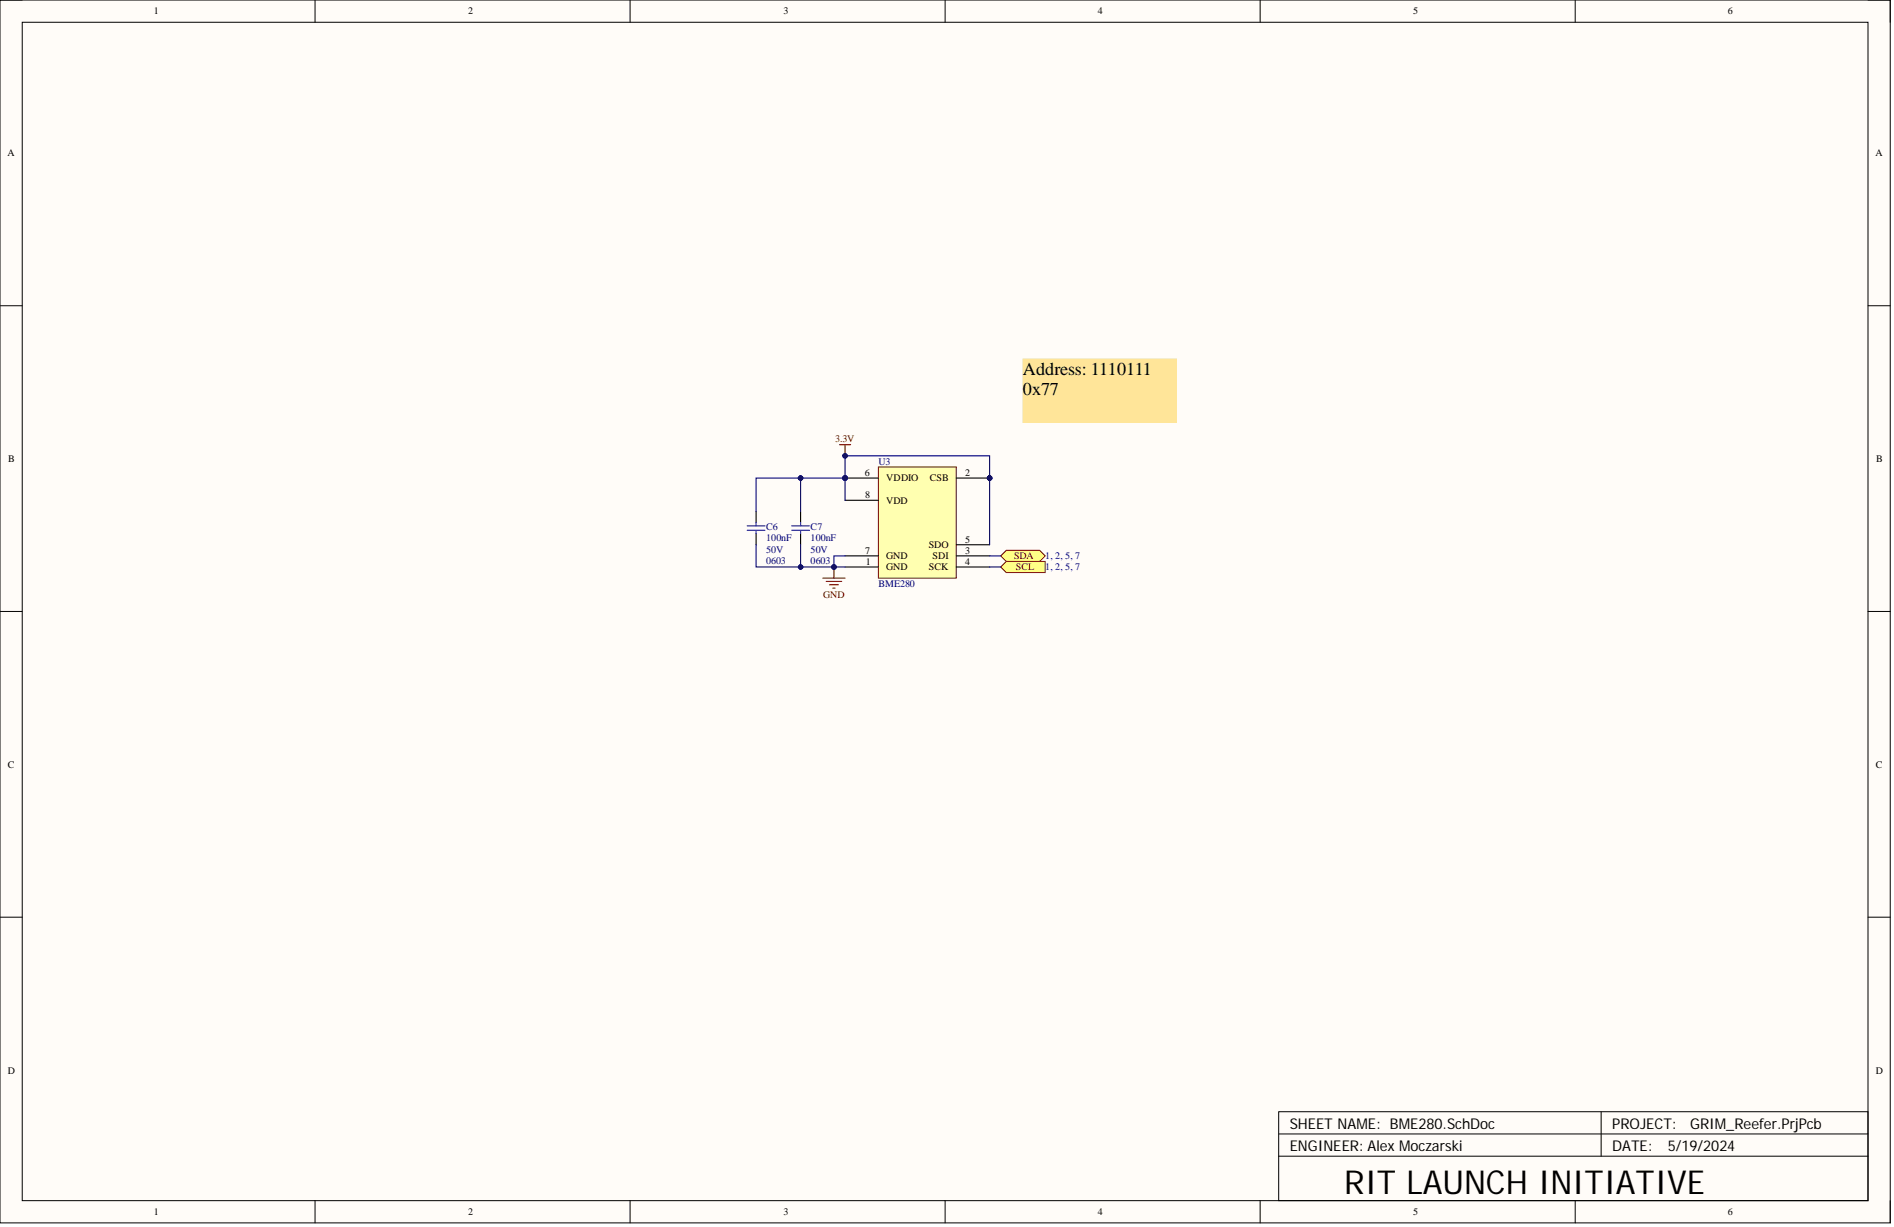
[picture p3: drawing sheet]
<svg xmlns="http://www.w3.org/2000/svg" width="431mm" height="279mm" viewBox="0 0 431 279" stroke-linecap="round" stroke-linejoin="round" font-family="sans-serif">
<defs><g id="words">
<text font-size="7.5" x="306.2" y="271.9">RIT LAUNCH INITIATIVE</text>
<g font-size="4.1">
<text x="233" y="85.4">Address: 1110111</text>
<text x="233" y="90">0x77</text>
</g>
<g font-size="3.4">
<text x="293.8" y="257">SHEET NAME: BME280.SchDoc</text>
<text x="367.3" y="257">PROJECT:</text>
<text x="385" y="257">GRIM_Reefer.PrjPcb</text>
<text x="293.8" y="262.1">ENGINEER: Alex Moczarski</text>
<text x="367.3" y="262.1">DATE:</text>
<text x="379.9" y="262.1">5/19/2024</text>
</g>
<g font-size="2.3">
<text x="35" y="3.3">1</text>
<text x="106.6" y="3.3">2</text>
<text x="178.5" y="3.3">3</text>
<text x="250.1" y="3.3">4</text>
<text x="321.9" y="3.3">5</text>
<text x="393.6" y="3.3">6</text>
<text x="1.7" y="35.6">A</text>
<text x="427.2" y="35.6">A</text>
<text x="1.9" y="105.2">B</text>
<text x="427.4" y="105.2">B</text>
<text x="197" y="108.4">6</text>
<text x="197.1" y="113.4">8</text>
<text x="201.9" y="109.6">VDDIO</text>
<text x="211.8" y="109.6">CSB</text>
<text x="219.9" y="108.4">2</text>
<text x="201.9" y="114.7">VDD</text>
<text x="211.6" y="124.8">SDO</text>
<text x="219.9" y="123.5">5</text>
<text x="197.1" y="126.1">7</text>
<text x="197.2" y="128.6">1</text>
<text x="201.9" y="129.9">GND</text>
<text x="201.9" y="127.3">GND</text>
<text x="211.6" y="129.9">SCK</text>
<text x="212.4" y="127.3">SDI</text>
<text x="219.9" y="126.1">3</text>
<text x="219.9" y="128.6">4</text>
<text x="1.8" y="174.8">C</text>
<text x="427.3" y="174.8">C</text>
<text x="1.8" y="244.5">D</text>
<text x="427.3" y="244.5">D</text>
<text x="35" y="276.7">1</text>
<text x="106.6" y="276.7">2</text>
<text x="178.5" y="276.7">3</text>
<text x="250.1" y="276.7">4</text>
<text x="321.9" y="276.7">5</text>
<text x="393.6" y="276.7">6</text>
</g>
<g font-size="2.3" fill="#800000">
<text x="190.2" y="100.8">3.3V</text>
<text x="231" y="127.3">SDA</text>
<text x="231.4" y="129.9">SCL</text>
<text x="187.5" y="136.2">GND</text>
</g>
<g font-size="2.3" fill="#000080">
<text x="200.1" y="105.8">U3</text>
<text x="174.5" y="123.3">100nF</text>
<text x="174.5" y="125.8">50V</text>
<text x="174.5" y="120.8">C6</text>
<text x="184.6" y="123.3">100nF</text>
<text x="184.6" y="125.8">50V</text>
<text x="184.6" y="120.8">C7</text>
<text x="174.5" y="128.4">0603</text>
<text x="184.6" y="128.4">0603</text>
<text x="238.1" y="127.3">1, 2, 5, 7</text>
<text x="238.1" y="129.9">1, 2, 5, 7</text>
<text x="200.1" y="133.7">BME280</text>
</g>
</g></defs>
<path d="M0 0h430.6v278.5h-430.6z" fill-rule="evenodd" fill="#fffcf8"/>
<path d="M0 0h430.6v278.5h-430.6z" fill="none" stroke="#000" stroke-width=".23"/>
<path d="M5.1 5.1h420.4v268.3h-420.4z" fill-rule="evenodd" fill="#fffcf8"/>
<g fill="none" stroke="#000" stroke-width=".23">
<path d="M0 0h5.1M5.1 5.1h420.4v268.3h-420.4zM71.8 0v5.1M143.5 0v5.1M215.3 0v5.1M287.1 0v5.1M358.8 0v5.1M425.5 0h5.1v5.1M0 69.6h5.1M425.5 69.6h5.1M0 139.2h5.1M425.5 139.2h5.1"/>
<path d="M0 208.9h5.1M425.5 208.9h5.1M291.3 253.2h134.2v20.2h-134.2zM291.3 258.2h134.2M364.7 253.2v10.1M71.8 273.4v5.1M143.5 273.4v5.1M215.3 273.4v5.1M287.1 273.4v5.1M291.3 263.3h134.2M358.8 273.4v5.1M430.6 273.4v5.1"/>
</g>
<path d="M172.2 116.5v2.5M182.4 116.5v2.5M172.2 121.5v2.5M182.4 121.5v2.5" fill="none" stroke="#000" stroke-width=".25"/>
<path d="M170.2 119.7h4.1M172.2 119v.7M180.3 119.7h4.1M182.4 119v.7M170.2 120.8h4.1M172.2 120.8v.7M180.3 120.8h4.1M182.4 120.8v.7" fill="none" stroke="#00f" stroke-width=".25"/>
<circle cx="225.4" cy="108.9" r=".51" fill="#000080"/>
<circle cx="225.4" cy="108.9" r=".51" fill="none" stroke="#000080" stroke-width=".23"/>
<circle cx="192.5" cy="108.9" r=".51" fill="#000080"/>
<circle cx="192.5" cy="108.9" r=".51" fill="none" stroke="#000080" stroke-width=".23"/>
<path d="M200.1 106.3h17.7v25.3h-17.7z" fill-rule="evenodd" fill="#ffffb0"/>
<path d="M200.1 106.3h17.7v25.3h-17.7z" fill="none" stroke="#800000" stroke-width=".23"/>
<path d="M217.8 108.9h7.6M192.5 129.1h7.6" fill="none" stroke="#000" stroke-width=".25"/>
<circle cx="225.4" cy="108.9" r=".51" fill="#000080"/>
<circle cx="225.4" cy="108.9" r=".51" fill="none" stroke="#000080" stroke-width=".23"/>
<path d="M192.5 108.9h7.6M217.8 126.6h7.6M217.8 129.1h7.6M217.8 124h7.6" fill="none" stroke="#000" stroke-width=".25"/>
<circle cx="192.5" cy="108.9" r=".51" fill="#000080"/>
<circle cx="192.5" cy="108.9" r=".51" fill="none" stroke="#000080" stroke-width=".23"/>
<path d="M192.5 113.9h7.6M192.5 126.6h7.6" fill="none" stroke="#000" stroke-width=".25"/>
<path d="M228 126.6l1.2-1.3h7.6l1.3 1.3-1.3 1.2h-7.6z" fill-rule="evenodd" fill="#ffff80"/>
<path d="M228 126.6l1.2-1.3h7.6l1.3 1.3-1.3 1.2h-7.6z" fill="none" stroke="#800000" stroke-width=".23"/>
<path d="M228 129.1l1.2-1.3h8.9v2.6h-8.9z" fill-rule="evenodd" fill="#ffff80"/>
<path d="M228 129.1l1.2-1.3h8.9v2.6h-8.9z" fill="none" stroke="#800000" stroke-width=".23"/>
<path d="M192.5 108.9h-20.3v7.6" fill="none" stroke="#000080" stroke-width=".25"/>
<circle cx="192.5" cy="108.9" r=".51" fill="#000080"/>
<circle cx="192.5" cy="108.9" r=".51" fill="none" stroke="#000080" stroke-width=".23"/>
<circle cx="182.4" cy="108.9" r=".51" fill="#000080"/>
<circle cx="182.4" cy="108.9" r=".51" fill="none" stroke="#000080" stroke-width=".23"/>
<path d="M182.4 124v5.1" fill="none" stroke="#000080" stroke-width=".25"/>
<circle cx="182.4" cy="129.1" r=".51" fill="#000080"/>
<circle cx="182.4" cy="129.1" r=".51" fill="none" stroke="#000080" stroke-width=".23"/>
<path d="M192.5 126.6h-2.5v2.5" fill="none" stroke="#000080" stroke-width=".25"/>
<circle cx="190" cy="129.1" r=".51" fill="#000080"/>
<circle cx="190" cy="129.1" r=".51" fill="none" stroke="#000080" stroke-width=".23"/>
<path d="M192.5 108.9v-5.1h32.9v5.1" fill="none" stroke="#000080" stroke-width=".25"/>
<circle cx="192.5" cy="108.9" r=".51" fill="#000080"/>
<circle cx="192.5" cy="108.9" r=".51" fill="none" stroke="#000080" stroke-width=".23"/>
<circle cx="192.5" cy="103.8" r=".51" fill="#000080"/>
<circle cx="192.5" cy="103.8" r=".51" fill="none" stroke="#000080" stroke-width=".23"/>
<circle cx="225.4" cy="108.9" r=".51" fill="#000080"/>
<circle cx="225.4" cy="108.9" r=".51" fill="none" stroke="#000080" stroke-width=".23"/>
<path d="M172.2 124v5.1h20.3M225.4 126.6h2.6M225.4 129.1h2.6" fill="none" stroke="#000080" stroke-width=".25"/>
<circle cx="182.4" cy="129.1" r=".51" fill="#000080"/>
<circle cx="182.4" cy="129.1" r=".51" fill="none" stroke="#000080" stroke-width=".23"/>
<circle cx="190" cy="129.1" r=".51" fill="#000080"/>
<circle cx="190" cy="129.1" r=".51" fill="none" stroke="#000080" stroke-width=".23"/>
<path d="M191.2 101.3h2.6M192.5 101.3v2.5" fill="none" stroke="#800000" stroke-width=".25"/>
<circle cx="192.5" cy="103.8" r=".51" fill="#000080"/>
<circle cx="192.5" cy="103.8" r=".51" fill="none" stroke="#000080" stroke-width=".23"/>
<path d="M187.4 131.6h5.1M188.2 132.4h3.5M189 133.2h2M189.7 133.9h.5M190 129.1v2.5" fill="none" stroke="#800000" stroke-width=".25"/>
<circle cx="190" cy="129.1" r=".51" fill="#000080"/>
<circle cx="190" cy="129.1" r=".51" fill="none" stroke="#000080" stroke-width=".23"/>
<path d="M225.4 108.9v15.1" fill="none" stroke="#000080" stroke-width=".25"/>
<circle cx="225.4" cy="108.9" r=".51" fill="#000080"/>
<circle cx="225.4" cy="108.9" r=".51" fill="none" stroke="#000080" stroke-width=".23"/>
<path d="M182.4 108.9v7.6" fill="none" stroke="#000080" stroke-width=".25"/>
<circle cx="182.4" cy="108.9" r=".51" fill="#000080"/>
<circle cx="182.4" cy="108.9" r=".51" fill="none" stroke="#000080" stroke-width=".23"/>
<path d="M192.5 108.9v5" fill="none" stroke="#000080" stroke-width=".25"/>
<circle cx="192.5" cy="108.9" r=".51" fill="#000080"/>
<circle cx="192.5" cy="108.9" r=".51" fill="none" stroke="#000080" stroke-width=".23"/>
<path d="M233 81.8h35v14.4h-35z" fill-rule="evenodd" fill="#ffe599"/>
<path d="M233 81.8h35v14.4h-35z" fill="none" stroke="#ffe599" stroke-width=".23"/>
<use href="#words"/>
</svg>
